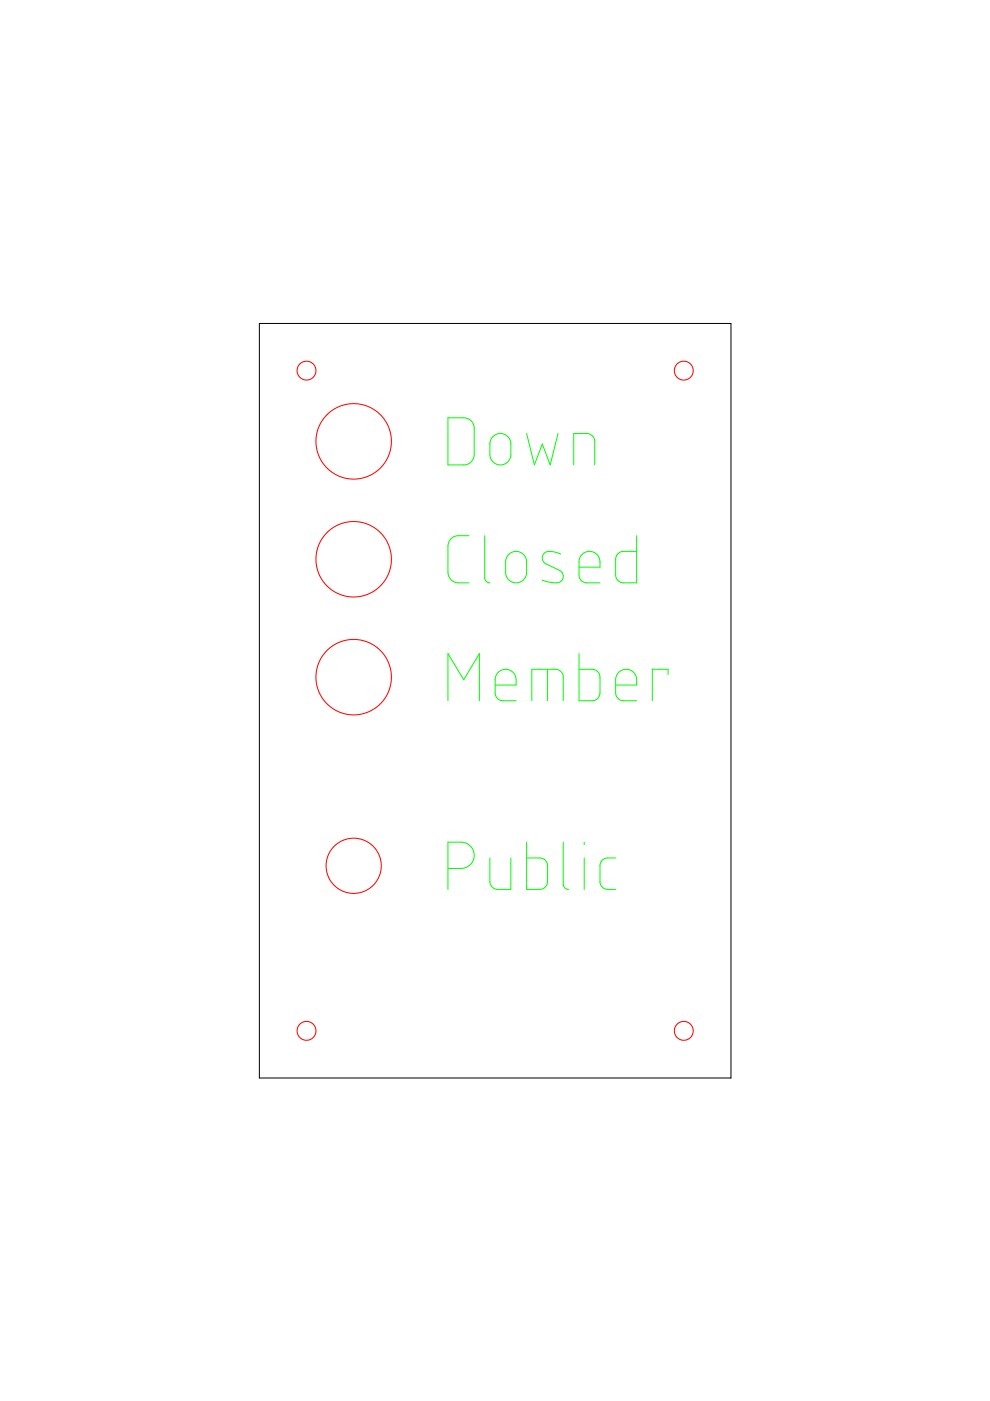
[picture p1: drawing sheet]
<svg xmlns="http://www.w3.org/2000/svg" width="210mm" height="297mm" viewBox="0 0 210 297" stroke-linecap="round" stroke-linejoin="round" font-family="sans-serif">
<path d="M55 68.6h100v160h-100z" fill="none" stroke="#000" stroke-width=".21"/>
<g fill="none" stroke="#0f0" stroke-width=".21">
<path d="M95 88.6h3.9l.9 .5 .6 .8 .1 .7v6.1l-.4 1-1 .7-.5 .2h-3.6zM104.4 92.7l.9-.6 1.1-.2 1.1 .5 .6 .8 .2 .7v3l-.5 .9-.8 .6-.7 .2-1.1-.2-.6-.4-.5-.7-.2-.8v-2.5l.1-.6zM111.7 91.9l1.6 6.7 1.7-4.5 1.6 4.5 1.7-6.7M121.6 98.6v-6.7h3.1l.5 .2 .6 .5 .3 .8v5.2M99.4 113.6h-2.4l-.7 .1-.9 .9-.4 1.2v5.6l.3 1.1 .5 .5 .7 .5 2.9 .1M102.8 113.6v9l.3 .7 .8 .3M107.8 117.6l.9-.6 1.2-.1 .9 .5 .7 .9 .2 .7-.1 2.9-.6 1-.7 .5-.6 .2-1.1-.2-.6-.3-.6-.8-.2-.7v-2.7zM118.9 117.5l-1.5-.5h-1.5l-.6 .5-.3 1 .5 .9 3.6 1.8 .3 .8-.3 1-.6 .5-1 .1-2.5-.6M135 113.6v10l-3.4-.1-.7-.6-.4-.8v-3.7l.2-.6 .5-.6 .7-.3h3.1M122.8 138.6v10h2.9l.6-.2 .6-.6 .3-.6v-3.6l-.2-.8-.5-.6-.7-.3h-3M122.8 120.2h4.4l-.1-1.9-.4-.6-.5-.5-.8-.3h-.9l-.7 .3-.7 .7-.3 1v3.3l.3 .8 .8 .5 3.3 .1M95 148.6v-10l3.3 5.5 3.3-5.5v10"/>
<path d="M105 145.2h4.4l-.1-1.8-.3-.6-.6-.5-.7-.4h-.8l-.8 .3-.6 .5-.5 1.2v3.2l.3 .9 .9 .5 3.2 .1M112.8 148.6v-6.7h5.1l1 .4 .5 1.1v5.2M116.1 141.9v6.7M130.5 145.2h4.5l-.1-1.8-.4-.7-.5-.4-.8-.4h-.8l-.9 .4-.5 .4-.5 1.2v3.2l.4 .8 .8 .6 3.3 .1M141.6 143v-1.1h-3.3v6.7M111.7 178.6v10h2.8l.8-.3 .6-.6 .2-.7v-3.5l-.2-.8-.6-.6-.6-.2h-3M119.4 178.6v9l.4 .7 .7 .3M123.9 178.6v.5M95 184.1h3.1l.8-.2 .8-.5 .5-.8 .3-1.1-.1-1.1-.5-.9-.8-.6-.8-.3h-3.3v10M103.9 181.9v5.4l.6 .9 1 .4h2.8v-6.7M123.9 181.9v6.7M130.5 181.9l-2.3 .1-.6 .5-.4 .8v3.9l.2 .5 .5 .6 .5 .2 2.1 .1"/>
</g>
<g fill="none" stroke="#f00" stroke-width=".21">
<circle cx="65" cy="78.6" r="2"/>
<circle cx="145" cy="78.6" r="2"/>
<circle cx="75" cy="93.6" r="8"/>
<circle cx="75" cy="118.6" r="8"/>
<circle cx="75" cy="143.6" r="8"/>
<circle cx="75" cy="183.6" r="5.8"/>
<circle cx="65" cy="218.6" r="2"/>
<circle cx="145" cy="218.6" r="2"/>
</g>
</svg>
